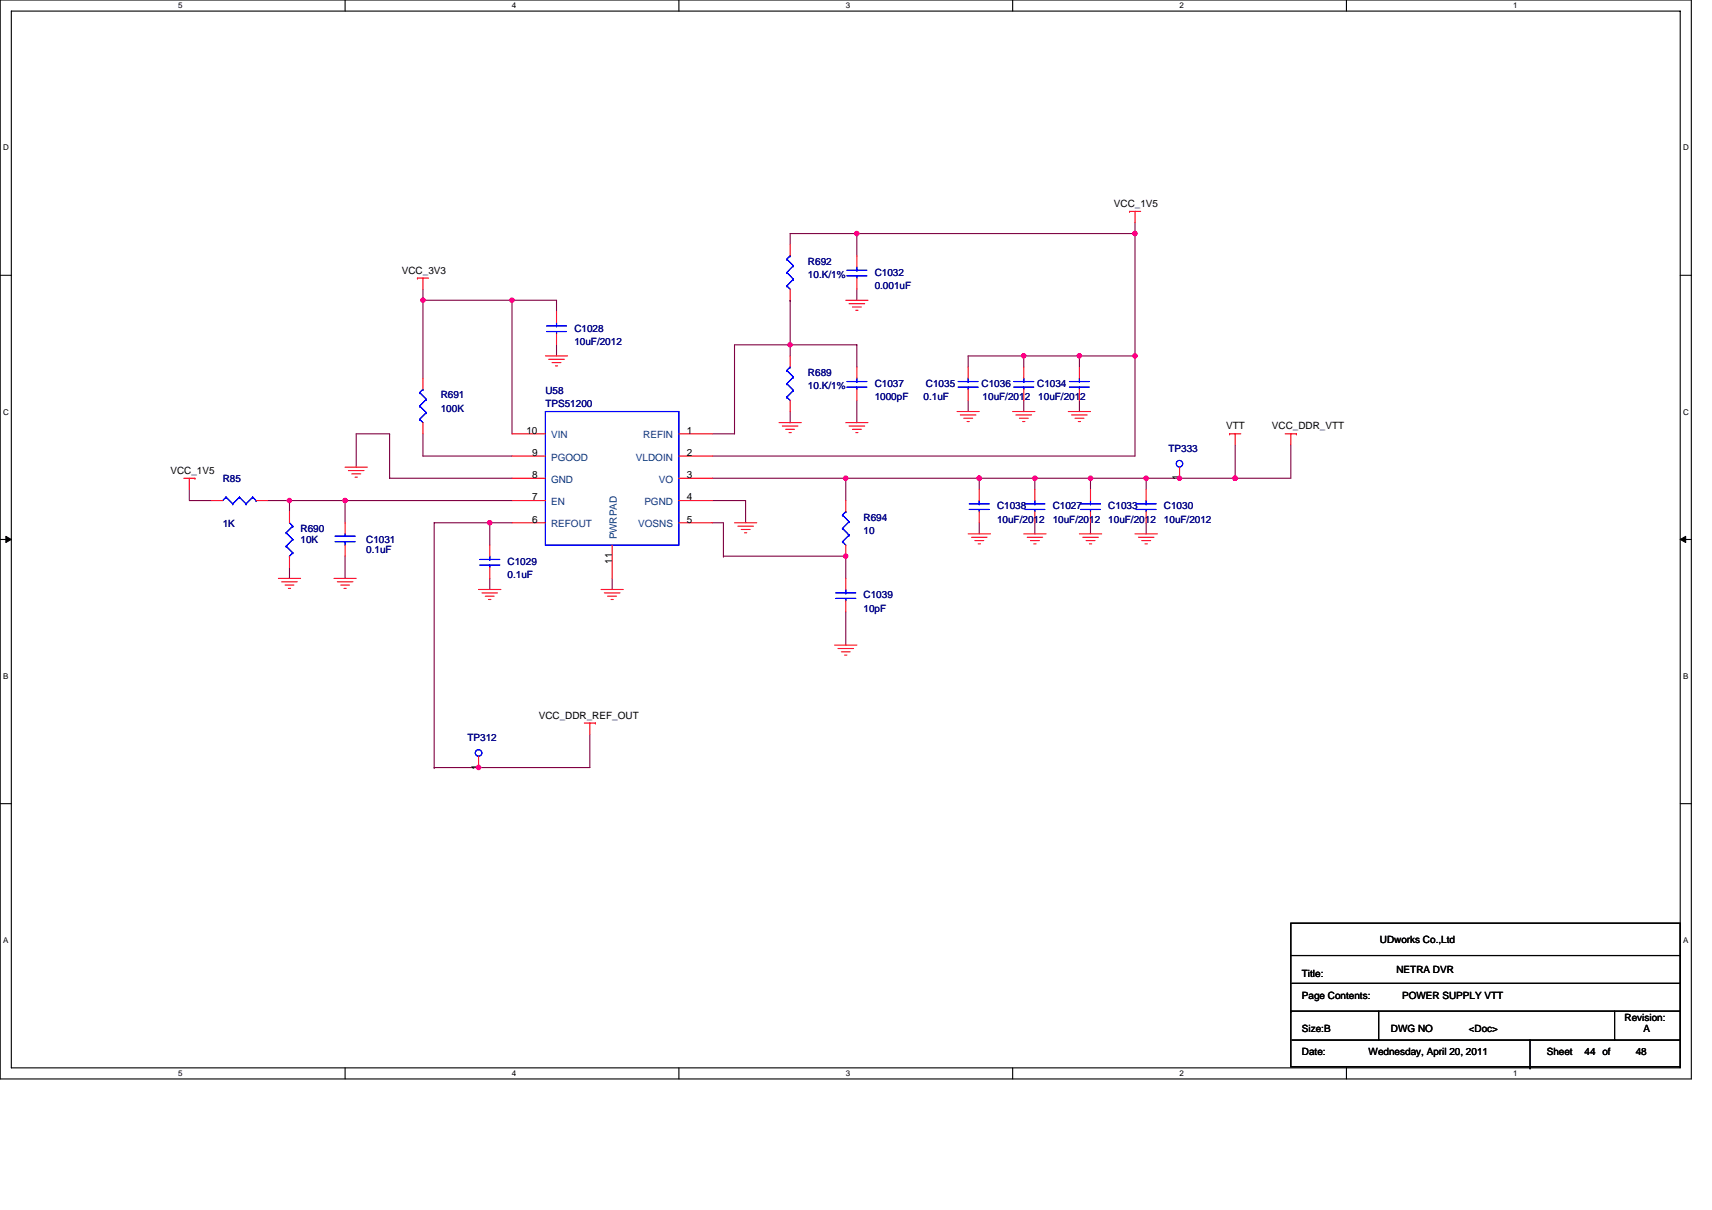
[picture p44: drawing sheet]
<svg xmlns="http://www.w3.org/2000/svg" width="297mm" height="210mm" viewBox="0 0 297 210" stroke-linecap="round" stroke-linejoin="round" font-family="sans-serif">
<defs><g id="words">
<g font-size="1.7">
<text x="193.3" y="35.9">VCC_1V5</text>
<text x="69.7" y="47.5">VCC_3V3</text>
<text x="91.3" y="75.3">10</text>
<text x="119.1" y="75.3">1</text>
<text x="212.8" y="74.5">VTT</text>
<text x="220.7" y="74.5">VCC_DDR_VTT</text>
<text x="29.6" y="82.2">VCC_1V5</text>
<text x="92.3" y="83">8</text>
<text x="92.3" y="79.1">9</text>
<text x="119.1" y="83">3</text>
<text x="119.1" y="79.1">2</text>
<text x="204.6" y="83.4" transform="rotate(-90 204.6 83.4)">1</text>
<text x="92.3" y="86.8">7</text>
<text x="119.1" y="86.8">4</text>
<text x="92.3" y="90.7">6</text>
<text x="119.1" y="90.7">5</text>
<text x="106.2" y="97.9" transform="rotate(-90 106.2 97.9)">11</text>
<text x="93.5" y="124.7">VCC_DDR_REF_OUT</text>
<text x="83" y="133.6" transform="rotate(-90 83 133.6)">1</text>
<text x="239.4" y="163.7">UDworks Co.,Ltd</text>
<text x="225.9" y="169.5">Title:</text>
<text x="225.9" y="173.4">Page Contents:</text>
<text x="242.3" y="168.9">NETRA DVR</text>
<text x="243.3" y="173.4">POWER SUPPLY VTT</text>
<text x="225.9" y="179.1">Size:B</text>
<text x="241.3" y="179.1">DWG NO</text>
<text x="254.8" y="179.1">&lt;Doc&gt;</text>
<text x="281.9" y="177.2">Revision:</text>
<text x="285.2" y="179.1">A</text>
<text x="225.9" y="183">Date:</text>
<text x="237.5" y="183">Wednesday, April 20, 2011</text>
<text x="268.4" y="183">Sheet</text>
<text x="274.9" y="183">44 of</text>
<text x="283.8" y="183">48</text>
</g>
<g font-size="1.7" fill="#000080">
<text x="140.2" y="45.9">R692</text>
<text x="151.8" y="47.9">C1032</text>
<text x="140.2" y="48.3">10.K/1%</text>
<text x="151.8" y="50.2">0.001uF</text>
<text x="99.6" y="57.5">C1028</text>
<text x="99.6" y="59.8">10uF/2012</text>
<text x="140.2" y="65.2">R689</text>
<text x="76.5" y="69.1">R691</text>
<text x="76.5" y="71.4">100K</text>
<text x="94.6" y="68.3">U58</text>
<text x="94.6" y="70.7">TPS51200</text>
<text x="140.2" y="67.6">10.K/1%</text>
<text x="151.8" y="67.2">C1037</text>
<text x="151.8" y="69.5">1000pF</text>
<text x="160.2" y="69.5">0.1uF</text>
<text x="160.7" y="67.2">C1035</text>
<text x="170.3" y="67.2">C1036</text>
<text x="170.5" y="69.5">10uF/2012</text>
<text x="180" y="67.2">C1034</text>
<text x="180.1" y="69.5">10uF/2012</text>
<text x="38.6" y="83.6">R85</text>
<text x="202.7" y="78.4">TP333</text>
<text x="173" y="88.4">C1038</text>
<text x="182.6" y="88.4">C1027</text>
<text x="192.3" y="88.4">C1033</text>
<text x="201.9" y="88.4">C1030</text>
<text x="38.6" y="91.5">1K</text>
<text x="52.2" y="92.3">R690</text>
<text x="52.2" y="94.2">10K</text>
<text x="63.5" y="94.2">C1031</text>
<text x="63.5" y="95.9">0.1uF</text>
<text x="149.8" y="90.3">R694</text>
<text x="149.8" y="92.6">10</text>
<text x="173" y="90.7">10uF/2012</text>
<text x="182.6" y="90.7">10uF/2012</text>
<text x="192.3" y="90.7">10uF/2012</text>
<text x="201.9" y="90.7">10uF/2012</text>
<text x="88.1" y="98.1">C1029</text>
<text x="88.1" y="100.4">0.1uF</text>
<text x="149.8" y="103.8">C1039</text>
<text x="149.8" y="106.2">10pF</text>
<text x="81.1" y="128.6">TP312</text>
</g>
<g font-size="1.7" fill="#004080">
<text x="95.6" y="76.1">VIN</text>
<text x="111.6" y="76.1">REFIN</text>
<text x="95.6" y="83.8">GND</text>
<text x="95.6" y="79.9">PGOOD</text>
<text x="110.3" y="79.9">VLDOIN</text>
<text x="114.3" y="83.8">VO</text>
<text x="95.6" y="87.7">EN</text>
<text x="111.8" y="87.7">PGND</text>
<text x="95.6" y="91.5">REFOUT</text>
<text x="107" y="93.6" transform="rotate(-90 107 93.6)">PWRPAD</text>
<text x="110.7" y="91.5">VOSNS</text>
</g>
<g font-size="1.4">
<text x="30.9" y="1.5">5</text>
<text x="88.8" y="1.5">4</text>
<text x="146.7" y="1.5">3</text>
<text x="204.7" y="1.5">2</text>
<text x="262.6" y="1.5">1</text>
<text x=".5" y="26.1">D</text>
<text x="292" y="26.1">D</text>
<text x=".5" y="71.9">C</text>
<text x="292" y="71.9">C</text>
<text x=".5" y="117.8">B</text>
<text x="292" y="117.8">B</text>
<text x=".5" y="163.6">A</text>
<text x="292" y="163.6">A</text>
<text x="30.9" y="186.8">5</text>
<text x="88.8" y="186.8">4</text>
<text x="146.7" y="186.8">3</text>
<text x="204.7" y="186.8">2</text>
<text x="262.6" y="186.8">1</text>
</g>
</g></defs>
<path d="M0 0h293.5v187.2h-293.5zM2 1.9h289.5v183.4h-289.5z" fill="none" stroke="#000" stroke-width=".19"/>
<g fill="#fff">
<path d="M30.9 .2h.8v1.6h-.8z"/>
<path d="M30.9 185.5h.8v1.6h-.8z"/>
</g>
<path d="M59.9 0v1.9M59.9 185.3v1.9" fill="none" stroke="#000" stroke-width=".19"/>
<g fill="#fff">
<path d="M88.8 .2h.8v1.6h-.8z"/>
<path d="M88.8 185.5h.8v1.6h-.8z"/>
</g>
<path d="M117.8 0v1.9M117.8 185.3v1.9" fill="none" stroke="#000" stroke-width=".19"/>
<g fill="#fff">
<path d="M146.7 .2h.8v1.6h-.8z"/>
<path d="M146.7 185.5h.8v1.6h-.8z"/>
</g>
<path d="M175.7 0v1.9M175.7 185.3v1.9" fill="none" stroke="#000" stroke-width=".19"/>
<g fill="#fff">
<path d="M204.7 .2h.7v1.6h-.7z"/>
<path d="M204.7 185.5h.7v1.6h-.7z"/>
</g>
<path d="M233.6 0v1.9M233.6 185.3v1.9" fill="none" stroke="#000" stroke-width=".19"/>
<g fill="#fff">
<path d="M262.6 .2h.7v1.6h-.7z"/>
<path d="M262.6 185.5h.7v1.6h-.7z"/>
<path d="M.5 24.8h1v1.6h-1z"/>
<path d="M292 24.8h1v1.6h-1z"/>
<path d="M.5 70.7h1v1.5h-1z"/>
<path d="M292 70.7h1v1.5h-1z"/>
</g>
<path d="M0 47.8h2M291.5 47.8h2" fill="none" stroke="#000" stroke-width=".19"/>
<g fill="#fff">
<path d="M.5 116.5h.9v1.6h-.9z"/>
<path d="M292 116.5h.9v1.6h-.9z"/>
</g>
<path d="M0 93.6h2M291.5 93.6h2" fill="none" stroke="#000" stroke-width=".19"/>
<path d="M1 93.1l1 .5-1 .5zM291.5 93.6l1-.5v1z" fill="#000" stroke="#000" stroke-width=".17"/>
<g fill="#fff">
<path d="M.5 162.4h.9v1.5h-.9z"/>
<path d="M292 162.4h.9v1.5h-.9z"/>
</g>
<path d="M0 139.5h2M291.5 139.5h2M224 160.2h67.5v24.9h-67.5zM224 165.8h67.5M224 175.5h.1M224 175.5h67.5M224.2 170.6h67.3M239.2 175.5v5M280.1 175.5v5M224.2 180.5h67.3M265.5 185.3h.1M265.5 180.5v4.8" fill="none" stroke="#000" stroke-width=".19"/>
<g fill="none" stroke="#800040" stroke-width=".19">
<path d="M196.9 38.6v1.9M73.4 50.2v1.9M73.4 52.1h.1M73.4 52.1v13.5M73.4 52.1h15.4M88.8 52.1h7.8v1.9M88.8 52.1v23.2M96.6 59.8v2M137.1 59.8v2M137.1 42.5v-2h11.6v3.9M137.1 52.1h.1M137.1 59.8h-9.7v15.5h-3.8"/>
<path d="M137.1 59.8h11.6v3.9M137.1 52.1v7.7M148.7 50.2v1.9M148.7 40.5h.1M148.7 40.5h48.2M196.9 40.5v21.3M73.4 75.3v3.8h15.4M137.1 71.4v1.9M148.7 69.5v3.8M168 69.5v1.9M177.6 61.8v1.9M177.6 61.8h-9.6v1.9"/>
<path d="M177.6 69.5v1.9M177.6 61.8h.1M177.6 61.8h19.3M187.3 69.5v1.9M187.3 61.8h.1M187.3 61.8v1.9M196.9 61.8h.1M196.9 61.8v17.3h-73.3M214.3 77.2v5.8M224 77.2v5.8h-77.3M32.8 84.9v2h3.9M46.4 86.9h3.8v1.9"/>
<path d="M50.2 86.9h9.7v3.8M50.2 86.9h.1M50.2 98.4v2M59.9 96.5v3.9M59.9 86.9h.1M59.9 86.9h28.9M61.8 81.1v-5.8h5.8v7.7h21.2M85 90.7h-9.7v42.5M85 90.7h3.8M85 90.7h.1M85 90.7v3.9M123.6 83h23.1"/>
<path d="M123.6 86.9h5.8v3.8M123.6 90.7h1.9v5.8M125.5 96.5h21.2v3.9M125.5 96.5h.1M146.7 83v3.9M146.7 83h.1M169.9 83v1.9M169.9 83h.1M169.9 90.7v1.9M179.6 83h.1M179.6 90.7v1.9M179.6 83v1.9"/>
<path d="M189.2 83v1.9M189.2 83h.1M189.2 90.7v1.9M198.9 90.7v1.9M198.9 83v1.9M198.9 83h.1M214.3 83h.1M85 100.4v1.9M106.2 100.4v1.9M146.7 106.2v5.8M75.3 133.2h.1M83 133.2h.1"/>
<path d="M102.3 127.4v5.8h-27"/>
</g>
<g fill="#f0f" stroke="#f0f" stroke-width=".19">
<circle cx="50.2" cy="86.9" r=".38"/>
<circle cx="179.6" cy="83" r=".38"/>
<circle cx="214.3" cy="83" r=".38"/>
<circle cx="88.8" cy="52.1" r=".38"/>
<circle cx="73.4" cy="52.1" r=".38"/>
<circle cx="137.1" cy="59.8" r=".38"/>
<circle cx="187.3" cy="61.8" r=".38"/>
<circle cx="189.2" cy="83" r=".38"/>
<circle cx="83" cy="133.2" r=".38"/>
<circle cx="169.9" cy="83" r=".38"/>
<circle cx="146.7" cy="96.5" r=".38"/>
<circle cx="196.9" cy="61.8" r=".38"/>
<circle cx="196.9" cy="40.5" r=".38"/>
<circle cx="148.7" cy="40.5" r=".38"/>
<circle cx="177.6" cy="61.8" r=".38"/>
<circle cx="59.9" cy="86.9" r=".38"/>
<circle cx="85" cy="90.7" r=".38"/>
<circle cx="146.7" cy="83" r=".38"/>
<circle cx="204.6" cy="83" r=".38"/>
<circle cx="198.9" cy="83" r=".38"/>
</g>
<g fill="none" stroke="#f00" stroke-width=".19">
<path d="M196 36.7h.1M196 36.7h1.9M196.9 36.7v1.9M72.4 48.3h.1M72.4 48.3h2M73.4 48.3v1.9M96.6 54v2M96.6 57.9v1.9M137.1 42.5v1.9M137.1 50.2v1.9M146.7 52.1h3.9M147.3 52.7h2.7"/>
<path d="M147.9 53.3h1.6M148.5 53.8h.4M148.7 44.4v1.9M148.7 48.3v1.9M73.4 65.6v2M73.4 73.3v2M88.8 75.3h5.8M88.8 79.1h5.8M94.6 61.8h3.9M95.2 62.4h2.7M95.8 62.9h1.5M96.4 63.5h.3"/>
<path d="M117.8 75.3h5.8M117.8 79.1h5.8M135.2 73.3h3.8M135.7 73.9h2.7M136.3 74.5h1.6M136.9 75.1h.4M137.1 61.8v1.9M137.1 69.5v1.9M146.7 73.3h3.9M147.3 73.9h2.7M147.9 74.5h1.6M148.5 75.1h.4"/>
<path d="M148.7 63.7v1.9M148.7 67.6v1.9M166 71.4h3.9M166.6 72h2.7M167.2 72.6h1.6M167.8 73.2h.4M168 63.7v1.9M168 67.6v1.9M175.7 71.4h3.9M176.3 72h2.7M176.9 72.6h1.5M177.4 73.2h.4"/>
<path d="M177.6 63.7v1.9M177.6 67.6v1.9M185.4 71.4h3.8M185.9 72h2.7M186.5 72.6h1.6M187.1 73.2h.4M187.3 63.7v1.9M187.3 67.6v1.9M213.3 75.3h.1M213.3 75.3h2M214.3 75.3v1.9M223 75.3h1.9"/>
<path d="M224 75.3v1.9M224.9 75.3h.1M31.9 83h1.9M32.8 83v1.9M33.8 83h.1M36.7 86.9h1.9M44.4 86.9h2M50.2 88.8v1.9M50.2 96.5v1.9M59.9 81.1h3.8M59.9 90.7v1.9M59.9 94.6v1.9"/>
<path d="M60.4 81.7h2.8M61 82.2h1.6M61.6 82.8h.4M85 94.6v1.9M85 98.4v2M88.8 83h5.8M88.8 86.9h5.8M88.8 90.7h5.8M106.2 94.6v5.8M117.8 83h5.8M117.8 86.9h5.8M117.8 90.7h5.8"/>
<path d="M127.4 90.7h3.9M128 91.3h2.7M128.6 91.9h1.6M129.2 92.5h.4M146.7 86.9v1.9M146.7 94.6v1.9M168 92.6h3.8M168.6 93.2h2.7M169.1 93.8h1.6M169.7 94.4h.4M169.9 84.9v2M169.9 88.8v1.9"/>
<path d="M177.6 92.6h3.9M178.2 93.2h2.7M178.8 93.8h1.5M179.4 94.4h.4M179.6 84.9v2M179.6 88.8v1.9M187.3 92.6h3.9M187.9 93.2h2.7M188.4 93.8h1.6M189 94.4h.4M189.2 84.9v2M189.2 88.8v1.9"/>
<path d="M196.9 92.6h3.9M197.5 93.2h2.7M198.1 93.8h1.5M198.7 94.4h.4M198.9 84.9v2M198.9 88.8v1.9M204.7 81.1v1.9M48.3 100.4h3.9M48.9 101h2.7M49.5 101.5h1.5M50 102.1h.4M58 100.4h3.8"/>
<path d="M58.5 101h2.7M59.1 101.5h1.5M59.7 102.1h.4M83 102.3h3.9M83.6 102.9h2.7M84.2 103.5h1.5M84.8 104h.4M104.3 102.3h3.8M104.9 102.9h2.7M105.4 103.5h1.6M106 104h.4M144.8 112h3.9"/>
<path d="M145.4 112.5h2.7M146 113.1h1.5M146.6 113.7h.3M146.7 100.4v1.9M146.7 104.2v2M83 131.3v1.9M101.4 125.5h1.9M102.3 125.5v1.9M103.3 125.5h.1"/>
</g>
<g fill="none" stroke="#00f" stroke-width=".19">
<path d="M94.8 56.6h3.5M94.8 57.5h3.5M96.6 57.5v.4M96.6 56.6h.1M96.6 56v.6M136.5 49.6h.1M136.5 47.3h.1M136.5 45h.1M136.5 49.6l.6 .6M136.5 47.3l1.2 1.2M136.5 45l1.2 1.1M137.1 44.4h.1"/>
<path d="M137.1 44.4l-.6 .6M137.7 48.5h.1M137.7 46.1h.1M137.7 48.5l-1.2 1.1M137.7 46.1l-1.2 1.2M146.9 46.9h3.5M146.9 47.9h3.5M148.7 47.9v.4M148.7 46.9h.1M148.7 46.3v.6M72.8 72.8h.1M72.8 70.5h.1"/>
<path d="M72.8 68.1h.1M72.8 72.8l.6 .5M72.8 70.5l1.2 1.1M72.8 68.1l1.2 1.2M73.4 67.6h.1M73.4 67.6l-.6 .5M74 71.6h.1M74 69.3h.1M74 71.6l-1.2 1.2M74 69.3l-1.2 1.2M94.6 71.4h23.2v23.2h-23.2zM136.5 68.9h.1"/>
<path d="M136.5 66.6h.1M136.5 64.3h.1M136.5 68.9l.6 .6M136.5 66.6l1.2 1.2M136.5 64.3l1.2 1.1M137.1 63.7h.1M137.1 63.7l-.6 .6M137.7 67.8h.1M137.7 65.4h.1M137.7 67.8l-1.2 1.1M137.7 65.4l-1.2 1.2M146.9 66.2h3.5"/>
<path d="M146.9 67.2h3.5M148.7 67.2v.4M148.7 66.2h.1M148.7 65.6v.6M166.2 66.2h3.5M166.2 67.2h3.5M168 67.2v.4M168 66.2h.1M168 65.6v.6M175.9 66.2h3.5M175.9 67.2h3.5M177.6 67.2v.4"/>
<path d="M177.6 66.2h.1M177.6 65.6v.6M185.5 66.2h3.5M185.5 67.2h3.5M187.3 67.2v.4M187.3 66.2h.1M187.3 65.6v.6M39.2 86.3h.1M39.2 86.3l-.6 .6M39.2 86.3l1.2 1.1M40.4 87.4h.1M41.5 86.3h.1"/>
<path d="M41.5 86.3l-1.1 1.1M41.5 86.3l1.2 1.1M42.7 87.4h.1M43.9 86.3h.1M43.9 86.3l-1.2 1.1M43.9 86.3l.5 .6M44.4 86.9h.1M49.7 92.5h.1M49.7 94.8h.1M49.7 92.5l1.1 1.1M49.7 94.8l1.1 1.1M50.2 96.5h.1"/>
<path d="M50.2 90.7l.6 .6M50.8 91.3h.1M50.8 93.6h.1M50.8 95.9h.1M50.8 91.3l-1.1 1.2M50.8 93.6l-1.1 1.2M50.8 95.9l-.6 .6M58.1 94h3.5M58.1 93h3.5M59.9 92.6v.4M59.9 94h.1M59.9 94v.6"/>
<path d="M83.2 97.1h3.5M83.2 98.1h3.5M85 98.1v.3M85 97.1h.1M85 96.5v.6M146.2 94h.1M146.2 91.7h.1M146.2 89.4h.1M146.2 94l.5 .6M146.2 91.7l1.1 1.2M146.2 89.4l1.1 1.1M146.7 88.8h.1"/>
<path d="M146.7 88.8l-.5 .6M147.3 92.9h.1M147.3 90.5h.1M147.3 92.9l-1.1 1.1M147.3 90.5l-1.1 1.2M168.2 87.4h3.4M168.2 88.4h3.4M169.9 88.4v.4M169.9 87.4h.1M169.9 86.9v.5M177.8 87.4h3.5M177.8 88.4h3.5"/>
<path d="M179.6 88.4v.4M179.6 87.4h.1M179.6 86.9v.5M187.5 87.4h3.4M187.5 88.4h3.4M189.2 88.4v.4M189.2 87.4h.1M189.2 86.9v.5M197.1 87.4h3.5M197.1 88.4h3.5M198.9 88.4v.4M198.9 87.4h.1"/>
<path d="M198.9 86.9v.5M145 102.9h3.5M145 103.8h3.5M146.7 103.8v.4M146.7 102.9h.1M146.7 102.3v.6"/>
<circle cx="204.6" cy="80.5" r=".57"/>
<circle cx="83" cy="130.7" r=".57"/>
</g>
<use href="#words"/>
</svg>
